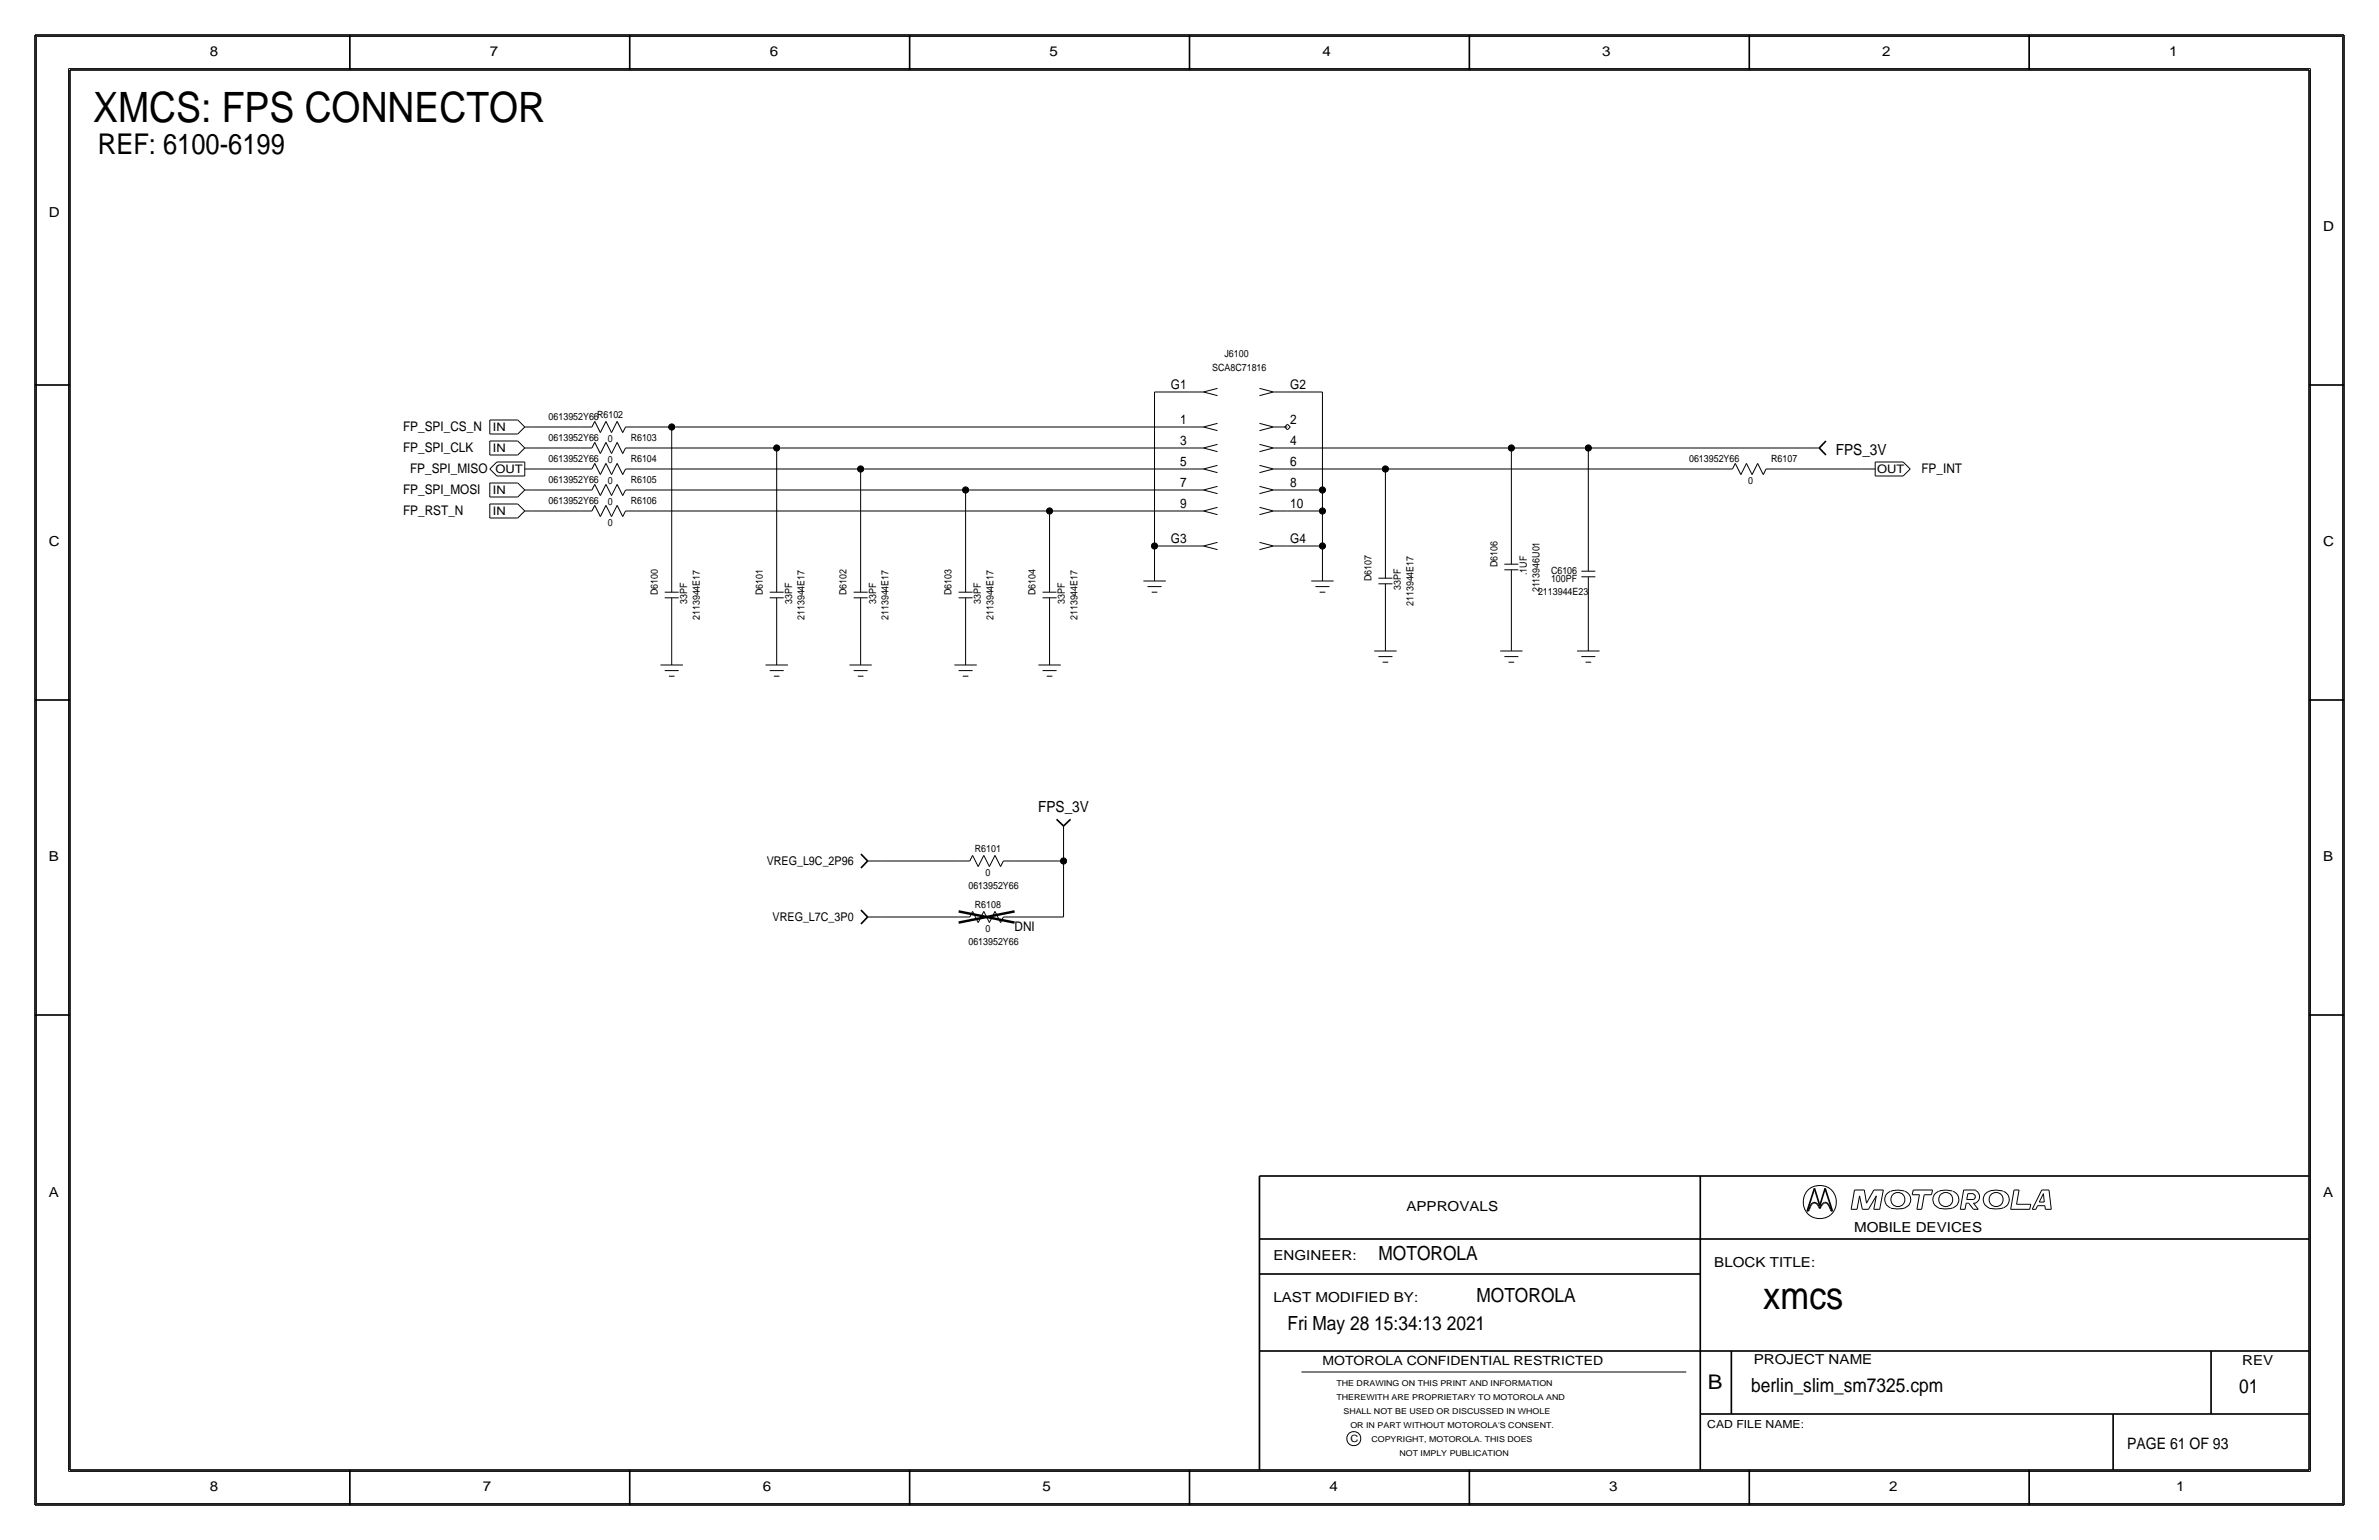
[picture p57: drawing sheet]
<svg xmlns="http://www.w3.org/2000/svg" width="432mm" height="279mm" viewBox="0 0 432 279" stroke-linecap="round" stroke-linejoin="round" font-family="sans-serif">
<defs><g id="words">
<text font-size="7.6" x="16.9" y="22.1">XMCS: FPS CONNECTOR</text>
<text font-size="7" x="320" y="237.5">xmcs</text>
<text font-size="5.2" x="17.8" y="27.9">REF: 6100-6199</text>
<text font-size="3.7" x="310" y="252.1">B</text>
<g font-size="3.5">
<text x="250.2" y="228.6">MOTOROLA</text>
<text x="268" y="236.2">MOTOROLA</text>
<text x="233.7" y="241.3">Fri May 28 15:34:13 2021</text>
<text x="317.9" y="252.6">berlin_slim_sm7325.cpm</text>
<text x="406.4" y="252.7">01</text>
</g>
<text font-size="2.9" x="386.1" y="262.9">PAGE 61 OF 93</text>
<g font-size="2.8">
<text x="333.2" y="82.5">FPS_3V</text>
<text x="188.4" y="147.3">FPS_3V</text>
</g>
<g font-size="2.5">
<text x="38.1" y="10.2">8</text>
<text x="88.9" y="10.2">7</text>
<text x="139.7" y="10.2">6</text>
<text x="190.5" y="10.2">5</text>
<text x="240" y="10.2">4</text>
<text x="290.8" y="10.2">3</text>
<text x="341.6" y="10.2">2</text>
<text x="393.7" y="10.2">1</text>
<text x="8.9" y="39.4">D</text>
<text x="421.6" y="41.9">D</text>
<text x="8.9" y="99.1">C</text>
<text x="421.6" y="99.1">C</text>
<text x="8.9" y="156.2">B</text>
<text x="421.6" y="156.2">B</text>
<text x="8.9" y="217.2">A</text>
<text x="255.3" y="219.7">APPROVALS</text>
<text x="421.6" y="217.2">A</text>
<text x="336.5" y="223.5">MOBILE DEVICES</text>
<text x="231.1" y="228.6">ENGINEER:</text>
<text x="311.1" y="229.9">BLOCK TITLE:</text>
<text x="231.1" y="236.2">LAST MODIFIED BY:</text>
<text x="318.3" y="247.5">PROJECT NAME</text>
<text x="407" y="247.6">REV</text>
<text x="38.1" y="270.5">8</text>
<text x="87.6" y="270.5">7</text>
<text x="138.4" y="270.5">6</text>
<text x="189.2" y="270.5">5</text>
<text x="241.3" y="270.5">4</text>
<text x="292.1" y="270.5">3</text>
<text x="342.9" y="270.5">2</text>
<text x="395" y="270.5">1</text>
</g>
<g font-size="2.4">
<text x="212.5" y="70.6">G1</text>
<text x="234.2" y="70.6">G2</text>
<text x="214.2" y="77">1</text>
<text x="234.2" y="77">2</text>
<text x="73.2" y="78.2">FP_SPI_CS_N</text>
<text x="73.2" y="82">FP_SPI_CLK</text>
<text x="214.2" y="80.8">3</text>
<text x="234.2" y="80.8">4</text>
<text x="73.2" y="89.7">FP_SPI_MOSI</text>
<text x="74.4" y="85.9">FP_SPI_MISO</text>
<text x="214.2" y="88.4">7</text>
<text x="214.2" y="84.6">5</text>
<text x="234.2" y="84.6">6</text>
<text x="234.2" y="88.4">8</text>
<text x="348.7" y="85.9">FP_INT</text>
<text x="73.2" y="93.5">FP_RST_N</text>
<text x="214.2" y="92.2">9</text>
<text x="234.2" y="92.2">10</text>
<text x="212.5" y="98.6">G3</text>
<text x="234.2" y="98.5">G4</text>
<text x="184.1" y="168.9">DNI</text>
</g>
<text font-size="2.3" x="240" y="247.6">MOTOROLA CONFIDENTIAL RESTRICTED</text>
<g font-size="2.2">
<text x="139.2" y="157">VREG_L9C_2P96</text>
<text x="140.2" y="167.1">VREG_L7C_3P0</text>
</g>
<g font-size="2.1">
<text x="89.5" y="78.2">IN</text>
<text x="89.5" y="82">IN</text>
<text x="89.5" y="89.6">IN</text>
<text x="89.9" y="85.9">OUT</text>
<text x="340.7" y="85.9">OUT</text>
<text x="89.5" y="93.4">IN</text>
</g>
<text font-size="2" x="309.9" y="259.1">CAD FILE NAME:</text>
<g font-size="1.8">
<text x="222.2" y="64.8">J6100</text>
<text x="220" y="67.3">SCA8C71816</text>
<text x="99.6" y="76.2">0613952Y66R6102</text>
<text x="99.6" y="83.8">0613952Y66</text>
<text x="99.6" y="80">0613952Y66</text>
<text x="110.3" y="83.9">0</text>
<text x="110.3" y="80.1">0</text>
<text x="114.5" y="83.8">R6104</text>
<text x="114.5" y="80">R6103</text>
<text x="306.6" y="83.8">0613952Y66</text>
<text x="321.5" y="83.8">R6107</text>
<text x="99.6" y="87.6">0613952Y66</text>
<text x="110.3" y="87.7">0</text>
<text x="114.5" y="87.6">R6105</text>
<text x="317.3" y="87.7">0</text>
<text x="99.6" y="91.4">0613952Y66</text>
<text x="110.3" y="95.4">0</text>
<text x="110.3" y="91.5">0</text>
<text x="114.5" y="91.4">R6106</text>
<text x="119.4" y="107.9" transform="rotate(-90 119.4 107.9)">D6100</text>
<text x="138.4" y="107.9" transform="rotate(-90 138.4 107.9)">D6101</text>
<text x="153.7" y="107.9" transform="rotate(-90 153.7 107.9)">D6102</text>
<text x="172.7" y="108" transform="rotate(-90 172.7 108)">D6103</text>
<text x="188" y="108" transform="rotate(-90 188 108)">D6104</text>
<text x="248.9" y="105.4" transform="rotate(-90 248.9 105.4)">D6107</text>
<text x="254.3" y="107.1" transform="rotate(-90 254.3 107.1)">33PF</text>
<text x="271.8" y="102.9" transform="rotate(-90 271.8 102.9)">D6106</text>
<text x="277.1" y="104.4" transform="rotate(-90 277.1 104.4)">.1UF</text>
<text x="279.2" y="107.9">2113944E23</text>
<text x="279.4" y="107.5" transform="rotate(-90 279.4 107.5)">2113946U01</text>
<text x="281.5" y="104.1">C6106</text>
<text x="281.5" y="105.7">100PF</text>
<text x="124.7" y="109.6" transform="rotate(-90 124.7 109.6)">33PF</text>
<text x="127" y="112.5" transform="rotate(-90 127 112.5)">2113944E17</text>
<text x="143.8" y="109.6" transform="rotate(-90 143.8 109.6)">33PF</text>
<text x="146" y="112.5" transform="rotate(-90 146 112.5)">2113944E17</text>
<text x="159" y="109.6" transform="rotate(-90 159 109.6)">33PF</text>
<text x="161.3" y="112.5" transform="rotate(-90 161.3 112.5)">2113944E17</text>
<text x="178.1" y="109.6" transform="rotate(-90 178.1 109.6)">33PF</text>
<text x="180.3" y="112.5" transform="rotate(-90 180.3 112.5)">2113944E17</text>
<text x="193.3" y="109.6" transform="rotate(-90 193.3 109.6)">33PF</text>
<text x="195.6" y="112.5" transform="rotate(-90 195.6 112.5)">2113944E17</text>
<text x="256.5" y="110" transform="rotate(-90 256.5 110)">2113944E17</text>
<text x="177" y="154.6">R6101</text>
<text x="175.8" y="161.3">0613952Y66</text>
<text x="178.9" y="158.9">0</text>
<text x="177" y="164.7">R6108</text>
<text x="175.8" y="171.4">0613952Y66</text>
<text x="178.9" y="169">0</text>
<text x="245.1" y="261.6">C</text>
</g>
<g font-size="1.5">
<text x="242.6" y="251.5">THE DRAWING ON THIS PRINT AND INFORMATION</text>
<text x="242.6" y="254">THEREWITH ARE PROPRIETARY TO MOTOROLA AND</text>
<text x="243.8" y="256.5">SHALL NOT BE USED OR DISCUSSED IN WHOLE</text>
<text x="245.1" y="259.1">OR IN PART WITHOUT MOTOROLA'S CONSENT.</text>
<text x="248.9" y="261.6">COPYRIGHT, MOTOROLA. THIS DOES</text>
<text x="254" y="264.2">NOT IMPLY PUBLICATION</text>
</g>
</g></defs>
<g fill="none" stroke="#000" stroke-width=".18">
<path d="M6.6 6.6h418.6zM6.6 6.6v266.2zM12.4 12.4v254.6zM12.4 12.4h407zM419.4 12.4v254.6zM425.2 6.6v266.2zM88.9 76.2h5.1zM88.9 76.2v2.5zM88.9 78.7h5.1zM94 76.2l1.2 1.3zM95.2 77.5l-1.2 1.2zM95.3 77.5h1.2z"/>
<path d="M96.5 77.5h8.9zM105.4 77.5h2zM107.9 76.5l-.5 1zM108 76.5l1 2zM110 76.5l-1 2zM110 76.5l1 2zM112 76.5l1 2zM112 76.5l-1 2zM113.5 77.5l-.5 1zM113.5 77.5h2.1zM115.6 77.5h6.3zM121.9 77.5h94z"/>
<path d="M121.9 77.5v25.4zM209.5 71.1h6.4zM209.5 71.1v28zM215.9 71.1h2.5zM215.9 77.5h2.5zM218.4 71.1l2.6 .7zM218.4 71.1l2.6-.6zM218.4 77.5l2.6 .6zM218.4 77.5l2.6-.7zM228.6 71.8l2.5-.7zM228.6 70.5l2.5 .6zM228.6 78.1l2.5-.6z"/>
<path d="M228.6 76.8l2.5 .7zM231.1 71.1h2.6zM231.1 77.5h2.6zM233.2 77.5l.5-.5zM233.2 77.5l.5 .5zM233.7 71.1h6.3zM233.7 77l.5 .5zM234.2 77.5l-.5 .5zM240 71.1v17.8zM88.9 85.1l1.3 1.3zM88.9 80h5.1zM88.9 80v2.5z"/>
<path d="M88.9 82.5h5.1zM88.9 87.6h5.1zM88.9 87.6v2.6zM88.9 90.2h5.1zM88.9 91.4h5.1zM88.9 91.4v2.6zM88.9 94h5.1zM90.2 83.8h5zM90.2 86.4h5zM90.2 83.8l-1.3 1.3zM94 80l1.2 1.3zM94 87.6l1.2 1.3z"/>
<path d="M94 91.4l1.2 1.3zM95.2 85.1h2.6zM95.2 83.8v2.6zM95.2 81.3l-1.2 1.3zM95.2 88.9l-1.2 1.3zM95.2 92.7l-1.2 1.3zM95.3 81.3h1.2zM95.3 88.9h1.2zM95.3 92.7h1.2zM96.5 81.3h8.9zM96.5 88.9h8.9zM96.5 92.7h8.9z"/>
<path d="M97.8 85.1h7.6zM105.4 81.3h2zM105.4 92.7h2zM105.4 88.9h2zM105.4 85.1h2zM107.9 80.3l-.5 1zM107.9 91.7l-.5 1zM107.9 87.9l-.5 1zM107.9 84.1l-.5 1zM108 80.3l1 2zM108 91.7l1 2zM108 87.9l1 2z"/>
<path d="M108 84.1l1 2zM110 80.3l-1 2zM110 80.3l1 2zM110 91.7l-1 2zM110 91.7l1 2zM110 87.9l-1 2zM110 87.9l1 2zM110 84.1l-1 2zM110 84.1l1 2zM112 80.3l1 2zM112 91.7l1 2zM112 87.9l1 2z"/>
<path d="M112 84.1l1 2zM112 80.3l-1 2zM112 91.7l-1 2zM112 87.9l-1 2zM112 84.1l-1 2zM113.5 81.3l-.5 1zM113.5 92.7l-.5 1zM113.5 88.9l-.5 1zM113.5 85.1l-.5 1zM113.5 81.3h2.1zM113.5 92.7h2.1zM113.5 88.9h2.1z"/>
<path d="M113.5 85.1h2.1zM115.6 92.7h74.9zM115.6 88.9h59.7zM115.6 85.1h40.6zM115.6 81.3h25.4zM141 81.3h74.9zM141 81.3v21.6zM156.2 85.1h59.7zM156.2 85.1v17.8zM175.3 88.9h40.6zM175.3 88.9v14zM190.5 92.7h25.4z"/>
<path d="M190.5 92.7v10.2zM209.5 99.1h6.4zM209.5 99.1v3.8zM215.9 99.1h2.5zM215.9 92.7h2.5zM215.9 85.1h2.5zM215.9 88.9h2.5zM215.9 81.3h2.5zM218.4 99.1l2.6 .6zM218.4 99.1l2.6-.7zM218.4 92.7l2.6 .7zM218.4 92.7l2.6-.7z"/>
<path d="M218.4 85.1l2.6 .7zM218.4 85.1l2.6-.7zM218.4 88.9l2.6 .7zM218.4 88.9l2.6-.7zM218.4 81.3l2.6 .6zM218.4 81.3l2.6-.7zM228.6 99.7l2.5-.6zM228.6 98.4l2.5 .7zM228.6 93.4l2.5-.7zM228.6 92l2.5 .7zM228.6 89.6l2.5-.7zM228.6 88.2l2.5 .7z"/>
<path d="M228.6 85.8l2.5-.7zM228.6 84.4l2.5 .7zM228.6 81.9l2.5-.6zM228.6 80.6l2.5 .7zM231.1 99.1h2.6zM231.1 92.7h2.6zM231.1 88.9h2.6zM231.1 85.1h2.6zM231.1 81.3h2.6zM233.7 85.1h17.8zM233.7 88.9h6.3zM233.7 92.7h6.3z"/>
<path d="M233.7 99.1h6.3zM233.7 81.3h40.6zM240 88.9v3.8zM240 92.7v6.4zM240 99.1v3.8zM251.5 85.1h60.9zM251.5 85.1v15.2zM274.3 81.3v16.5zM274.3 97.8v4.6zM274.3 81.3h14zM288.3 81.3h39.4zM288.3 81.3v17.8z"/>
<path d="M288.3 99.1v4.5zM312.4 85.1h2.1zM315 84.1l-.5 1zM315 84.1l1 2zM317 84.1l-1 2zM317 84.1l1 2zM319 84.1l-1 2zM319 84.1l1 2zM320.5 85.1l-.5 1zM320.5 85.1h2.1zM322.6 85.1h15.2zM327.7 81.3h2.5z"/>
<path d="M337.8 85.1h2.6zM340.4 83.8h5zM340.4 86.4h5zM340.4 83.8v2.6zM345.4 83.8l1.3 1.3zM346.7 85.1l-1.3 1.3zM120.6 108.5h2.6zM120.7 107.4h2.5zM121.9 113v5.1zM121.9 108.5v4.5zM121.9 102.9v4.5zM121.9 118.1v2.6z"/>
<path d="M139.7 108.5h2.5zM139.7 107.4h2.5zM141 113v5.1zM141 108.5v4.5zM141 102.9v4.5zM141 118.1v2.6zM154.9 107.4h2.6zM154.9 108.5h2.6zM156.2 113v5.1zM156.2 108.5v4.5zM156.2 102.9v4.5zM156.2 118.1v2.6z"/>
<path d="M174 107.4h2.5zM174 108.5h2.5zM175.3 113v5.1zM175.3 108.5v4.5zM175.3 102.9v4.5zM175.3 118.1v2.6zM189.2 107.4h2.6zM189.2 108.5h2.6zM190.5 113v5.1zM190.5 108.5v4.5zM190.5 102.9v4.5zM190.5 118.1v2.6z"/>
<path d="M207.5 105.4h4.1zM208.3 106.4h2.5zM209 107.4h1.1zM209.5 102.9v2.5zM238 105.4h4.1zM238.8 106.4h2.5zM239.5 107.4h1zM240 102.9v2.5zM249.4 118.1h4.1zM250.2 105.9h2.5zM250.2 119.1h2.5zM250.2 104.9h2.5z"/>
<path d="M251.5 110.5v5.1zM251.5 115.6v2.5zM251.5 105.9v4.6zM251.5 100.3v4.6zM272.3 118.1h4.1zM273 103.4h2.6zM273.1 102.4h2.5zM273.1 119.1h2.5zM274.3 108v7.6zM274.3 103.4v4.5zM274.3 115.6v2.5zM286.3 118.1h4z"/>
<path d="M287 103.6h2.6zM287 104.6h2.6zM287 119.1h2.6zM288.3 109.2v6.4zM288.3 104.6v4.6zM288.3 115.6v2.5zM119.9 120.7h4.1zM120.7 121.7h2.5zM121.4 122.7h1zM138.9 120.7h4.1zM139.7 121.7h2.5zM140.5 122.7h1z"/>
<path d="M154.2 120.7h4zM154.9 121.7h2.6zM155.7 122.7h1zM173.2 120.7h4.1zM174 121.7h2.5zM174.8 122.7h1zM188.5 120.7h4zM189.2 121.7h2.6zM190 122.7h1zM251 120.1h1zM273.8 120.1h1zM287.8 120.1h1z"/>
<path d="M157.5 156.2h2.5zM160 156.2h14zM174 156.2h2zM176.5 155.2l-.5 1zM176.5 155.2l1 2zM178.6 155.2l-1.1 2zM178.6 155.2l1 2zM180.6 155.2l-1 2zM180.6 155.2l1 2zM182.1 156.2l-.5 1zM182.1 156.2h2zM184.1 156.2h8.9z"/>
<path d="M193 152.4v3.8zM193 156.2v10.2zM193 149.9v2.5zM157.5 166.4h2.5zM160 166.4h14zM174 166.4h2zM176.5 165.4l-.5 1zM176.5 165.4l1 2zM178.6 165.4l-1.1 2zM178.6 165.4l1 2zM180.6 165.4l-1 2zM180.6 165.4l1 2z"/>
<path d="M182.1 166.4l-.5 1zM182.1 166.4h2zM184.1 166.4h8.9zM336 219.4h1.1zM336.6 215.9h1.8zM336.6 215.9l-.6 3.5zM337.5 217l-.4 2.4zM337.5 217l.5 2.4zM338 219.4h1.1zM338.4 215.9l.4 2.4zM340.1 219.4h1.1zM340.1 215.9h1.7z"/>
<path d="M340.1 215.9l-1.3 2.4zM340.6 217l-1.5 2.4zM340.6 217l-.5 2.4zM341.8 215.9l-.6 3.5zM343.1 216.2a1.6 1.6 0 0 0-1 1.5 1.6 1.6 0 0 0 1.1 1.5M345.7 216.1h-.2a4 4 0 0 0-2.3 .1M345.7 216.2a1.59 1.59 0 0 1 1.1 1.5 1.59 1.59 0 0 1-1.1 1.5 5.1 5.1 0 0 1-2.5 0M347.1 216.8h1.3zM347.3 215.9l-.2 .9zM347.3 215.9h3.5zM347.9 219.4h.9zM348.4 216.8l-.5 2.6z"/>
<path d="M349.2 216.8l-.4 2.6zM349.2 216.8h1.4zM350.8 215.9l-.2 .9zM354.4 216.1a3.1 3.1 0 0 0-3.3 .7 1.62 1.62 0 0 0 .8 2.4M354.4 219.2a5.1 5.1 0 0 1-2.5 0M354.5 216.2a1.59 1.59 0 0 1 1 1.5 1.59 1.59 0 0 1-1 1.5M355.8 219.4h.9zM356.4 215.9l-.6 3.5zM356.4 215.9h2.2zM356.9 218.3l-.2 1.1zM356.9 218.3h.4zM357 217.6h1.2z"/>
<path d="M357.2 216.6l-.2 1zM357.2 216.6h1zM357.3 218.3l.9 1.1zM358.1 216.7a.5 .5 0 0 1 .4 .4 .5 .5 0 0 1-.4 .5M358.2 219.4h.9zM358.2 218.3l.9 1.1zM358.2 218.3h.4zM358.5 216a1.24 1.24 0 0 1 .8 1.1 1.24 1.24 0 0 1-.8 1.2M363.5 216.1a3.1 3.1 0 0 0-3.3 .7 1.62 1.62 0 0 0 .8 2.4M363.6 219.2a5.1 5.1 0 0 1-2.6 0M363.6 216.2a1.59 1.59 0 0 1 1.1 1.5 1.59 1.59 0 0 1-1.1 1.5M364.9 219.4h3.5z"/>
<path d="M365.6 215.9l-.7 3.5zM365.6 215.9h.9zM366 218.5h2.6zM366.5 215.9l-.5 2.6zM368.6 218.5l-.2 .9zM368.9 219.4h.6zM369.8 218.7h1.3zM369.8 218.7l-.3 .7zM370.1 218.1h.9zM370.6 215.9l-1.7 3.5zM370.6 215.9h1.3zM370.9 216.6l-.8 1.5z"/>
<path d="M370.9 216.6l.1 1.5zM371.1 218.7l.1 .7zM371.2 219.4h1.1zM371.9 215.9l.4 3.5zM236.2 248.9h69.9zM6.6 272.8h418.6zM12.4 267h407z"/>
<circle cx="330.3" cy="218.1" r="3"/>
<circle cx="344.5" cy="217.6" r="1.28"/>
<circle cx="353.2" cy="217.6" r="1.28"/>
<circle cx="362.3" cy="217.6" r="1.28"/>
<circle cx="245.7" cy="261" r="1.28"/>
</g>
<g fill="#000" stroke="#000" stroke-width=".18">
<circle cx="121.9" cy="77.5" r=".56"/>
<circle cx="141" cy="81.3" r=".56"/>
<circle cx="156.2" cy="85.1" r=".56"/>
<circle cx="175.3" cy="88.9" r=".56"/>
<circle cx="190.5" cy="92.7" r=".56"/>
<circle cx="209.5" cy="99.1" r=".56"/>
<circle cx="240" cy="92.7" r=".56"/>
<circle cx="240" cy="88.9" r=".56"/>
<circle cx="240" cy="99.1" r=".56"/>
<circle cx="251.5" cy="85.1" r=".56"/>
<circle cx="274.3" cy="81.3" r=".56"/>
<circle cx="288.3" cy="81.3" r=".56"/>
<circle cx="193" cy="156.2" r=".56"/>
</g>
<g fill="none" stroke="#000" stroke-width=".3">
<path d="M6.3 6.4v266.7zM6.4 6.4h419zM12.7 12.7h406.4zM12.7 12.7v254zM63.5 6.4v6.3zM114.3 6.4v6.3zM165.1 6.4v6.3zM215.9 6.3v6.4zM266.7 6.4v6.3zM317.5 6.4v6.3zM368.3 6.4v6.3zM419.1 12.7v254z"/>
<path d="M425.4 6.4v266.7zM6.3 69.8h6.4zM419.1 69.8h6.3zM330.2 81.3l1.2 1.3zM331.4 80l-1.2 1.3zM6.3 127h6.4zM419.1 127h6.3zM156.3 154.9l1.2 1.3zM157.5 156.2l-1.2 1.3zM191.8 148.6l1.2 1.3zM193 149.9l1.3-1.3zM156.3 165.1l1.2 1.3z"/>
<path d="M157.5 166.4l-1.2 1.2zM6.3 184.1h6.4zM419.1 184.1h6.3zM228.6 213.4v53.3zM228.6 213.4h190.5zM308.6 213.4v53.3zM328 219.7h.2zM328.4 219.4l-.2 .3zM328.6 218.8l-.2 .6zM328.8 218.5l-.2 .3zM329 218.3l.2-.1zM329 218.3l-.2 .2z"/>
<path d="M329.2 218.2h.2zM329.3 215.6l-1.3 4.1zM329.3 215.6l1 3.1zM329.4 218.2l.2 .1zM329.6 218.3l.3 .2zM329.9 218.5l.2 .3zM330.1 218.8l.2 .5zM330.5 218.8l-.2 .5zM330.8 218.5l-.3 .3zM331 218.3l-.2 .2zM331 218.3l.2-.1zM331.2 218.2h.2z"/>
<path d="M331.3 215.6l1.3 4.1zM331.3 215.6l-1 3.1zM331.4 218.2l.2 .1zM331.6 218.3l.2 .2zM331.8 218.5l.2 .3zM332 218.8l.3 .6zM332.3 219.4l.1 .3zM332.4 219.7h.2zM228.6 231.1h80zM228.6 224.8h190.5zM228.6 245.1h190.5zM308.6 256.5h110.5z"/>
<path d="M314.2 245.1v11.4zM383.5 256.5v10.2zM401.3 245.1v11.4zM6.4 273h419zM12.7 266.7h406.4zM63.5 266.7v6.4zM114.3 266.7v6.4zM165.1 266.7v6.4zM215.9 266.7v6.3zM266.7 266.7v6.4zM317.5 266.7v6.4zM368.3 266.7v6.4z"/>
</g>
<path d="M174 167.4l10.2-2zM174 165.4l10.2 2z" fill="none" stroke="#000" stroke-width=".45"/>
<use href="#words"/>
</svg>
